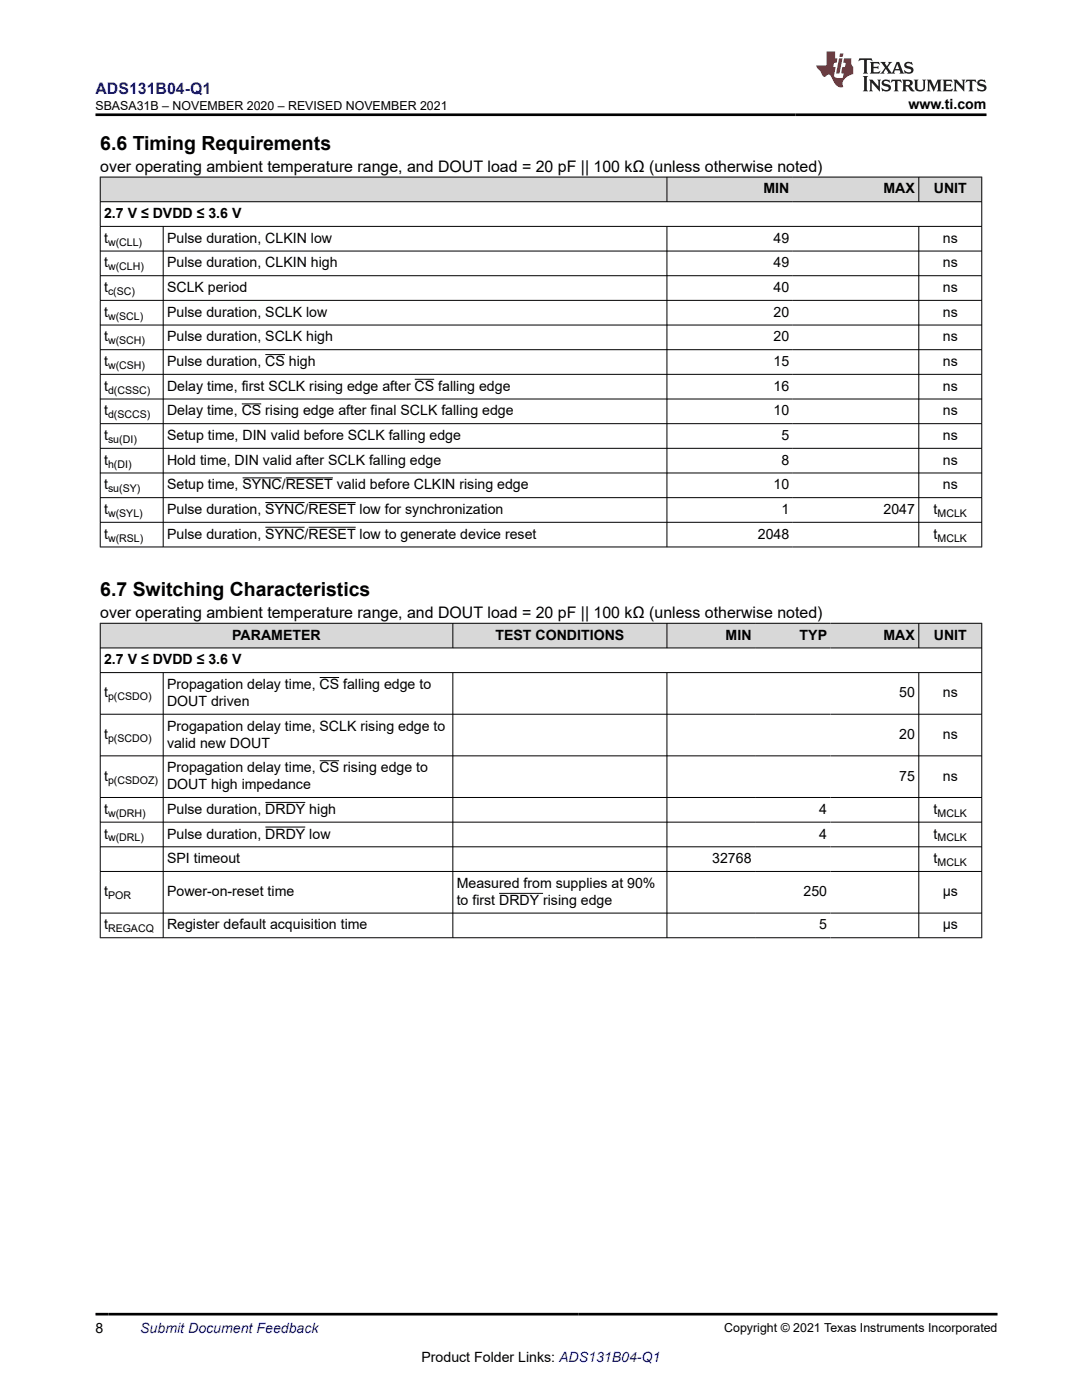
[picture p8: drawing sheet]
<svg xmlns="http://www.w3.org/2000/svg" width="216mm" height="279mm" viewBox="0 0 216 279" stroke-linecap="round" stroke-linejoin="round" font-family="sans-serif">
<defs><g id="words">
<g font-size="3.9">
<text x="20" y="29.9">6.6 Timing Requirements</text>
<text x="20" y="119">6.7 Switching Characteristics</text>
</g>
<text font-size="3.2" fill="#00f" x="19" y="18.7">ADS131B04-Q1</text>
<g font-size="3.2">
<text x="20" y="34.3">over operating ambient temperature range, and DOUT load = 20 pF || 100 kΩ (unless otherwise noted)</text>
<text x="20" y="123.3">over operating ambient temperature range, and DOUT load = 20 pF || 100 kΩ (unless otherwise noted)</text>
</g>
<g font-size="2.8">
<text x="181.3" y="21.8">www.ti.com</text>
<text x="152.3" y="38.6">MIN</text>
<text x="176.3" y="38.6">MAX</text>
<text x="186.3" y="38.6">UNIT</text>
<text x="20.8" y="43.5">2.7 V ≤ DVDD ≤ 3.6 V</text>
<text x="20.8" y="48.5">t</text>
<text x="20.8" y="53.4">t</text>
<text x="33.3" y="48.5">Pulse duration, CLKIN low</text>
<text x="33.3" y="53.4">Pulse duration, CLKIN high</text>
<text x="154.4" y="48.5">49</text>
<text x="154.4" y="53.4">49</text>
<text x="188.1" y="48.5">ns</text>
<text x="188.1" y="53.4">ns</text>
<text x="20.8" y="58.3">t</text>
<text x="33.3" y="58.3">SCLK period</text>
<text x="154.4" y="58.3">40</text>
<text x="188.1" y="58.3">ns</text>
<text x="20.8" y="63.2">t</text>
<text x="33.3" y="63.2">Pulse duration, SCLK low</text>
<text x="154.4" y="63.2">20</text>
<text x="188.1" y="63.2">ns</text>
<text x="20.8" y="68.1">t</text>
<text x="33.3" y="68.1">Pulse duration, SCLK high</text>
<text x="154.4" y="68.1">20</text>
<text x="188.1" y="68.1">ns</text>
<text x="20.8" y="73.1">t</text>
<text x="20.8" y="78">t</text>
<text x="33.3" y="73.1">Pulse duration, CS high</text>
<text x="33.3" y="78">Delay time, first SCLK rising edge after CS falling edge</text>
<text x="154.4" y="73.1">15</text>
<text x="154.4" y="78">16</text>
<text x="188.1" y="73.1">ns</text>
<text x="188.1" y="78">ns</text>
<text x="20.8" y="82.9">t</text>
<text x="33.3" y="82.9">Delay time, CS rising edge after final SCLK falling edge</text>
<text x="154.4" y="82.9">10</text>
<text x="188.1" y="82.9">ns</text>
<text x="20.8" y="87.8">t</text>
<text x="33.3" y="87.8">Setup time, DIN valid before SCLK falling edge</text>
<text x="155.9" y="87.8">5</text>
<text x="188.1" y="87.8">ns</text>
<text x="20.8" y="92.7">t</text>
<text x="33.3" y="92.7">Hold time, DIN valid after SCLK falling edge</text>
<text x="155.9" y="92.7">8</text>
<text x="188.1" y="92.7">ns</text>
<text x="20.8" y="97.7">t</text>
<text x="33.3" y="97.7">Setup time, SYNC/RESET valid before CLKIN rising edge</text>
<text x="154.4" y="97.7">10</text>
<text x="188.1" y="97.7">ns</text>
<text x="20.8" y="102.6">t</text>
<text x="20.8" y="107.5">t</text>
<text x="33.3" y="102.6">Pulse duration, SYNC/RESET low for synchronization</text>
<text x="33.3" y="107.5">Pulse duration, SYNC/RESET low to generate device reset</text>
<text x="151.2" y="107.5">2048</text>
<text x="155.9" y="102.6">1</text>
<text x="176.3" y="102.6">2047</text>
<text x="186.3" y="102.6">t</text>
<text x="186.3" y="107.5">t</text>
<text x="46.3" y="127.7">PARAMETER</text>
<text x="98.9" y="127.7">TEST CONDITIONS</text>
<text x="144.8" y="127.7">MIN</text>
<text x="159.6" y="127.7">TYP</text>
<text x="176.3" y="127.7">MAX</text>
<text x="186.3" y="127.7">UNIT</text>
<text x="20.8" y="132.6">2.7 V ≤ DVDD ≤ 3.6 V</text>
<text x="33.3" y="137.5">Propagation delay time, CS falling edge to</text>
<text x="20.8" y="139.2">t</text>
<text x="33.3" y="140.9">DOUT driven</text>
<text x="179.4" y="139.2">50</text>
<text x="188.1" y="139.2">ns</text>
<text x="20.8" y="147.5">t</text>
<text x="33.3" y="145.8">Progapation delay time, SCLK rising edge to</text>
<text x="33.3" y="149.2">valid new DOUT</text>
<text x="179.4" y="147.5">20</text>
<text x="188.1" y="147.5">ns</text>
<text x="20.8" y="155.8">t</text>
<text x="33.3" y="154.1">Propagation delay time, CS rising edge to</text>
<text x="179.4" y="155.8">75</text>
<text x="188.1" y="155.8">ns</text>
<text x="33.3" y="157.5">DOUT high impedance</text>
<text x="20.8" y="162.4">t</text>
<text x="20.8" y="167.4">t</text>
<text x="33.3" y="162.4">Pulse duration, DRDY high</text>
<text x="33.3" y="167.4">Pulse duration, DRDY low</text>
<text x="163.5" y="162.4">4</text>
<text x="163.5" y="167.4">4</text>
<text x="186.3" y="162.4">t</text>
<text x="186.3" y="167.4">t</text>
<text x="33.3" y="172.3">SPI timeout</text>
<text x="142.1" y="172.3">32768</text>
<text x="186.3" y="172.3">t</text>
<text x="20.8" y="178.9">t</text>
<text x="33.3" y="178.9">Power-on-reset time</text>
<text x="91.1" y="177.2">Measured from supplies at 90%</text>
<text x="160.3" y="178.9">250</text>
<text x="188.1" y="178.9">µs</text>
<text x="20.8" y="185.5">t</text>
<text x="33.3" y="185.5">Register default acquisition time</text>
<text x="91.1" y="180.6">to first DRDY rising edge</text>
<text x="163.5" y="185.5">5</text>
<text x="188.1" y="185.5">µs</text>
<text x="19" y="266.1">8</text>
<text x="84.1" y="271.7">Product Folder Links: ADS131B04-Q1</text>
</g>
<text font-size="2.8" fill="#00f" x="28" y="266.1">Submit Document Feedback</text>
<g font-size="2.5">
<text x="19" y="21.9">SBASA31B – NOVEMBER 2020 – REVISED NOVEMBER 2021</text>
<text x="144.5" y="265.8">Copyright © 2021 Texas Instruments Incorporated</text>
</g>
<g font-size="2.1">
<text x="21.6" y="49">w(CLL)</text>
<text x="21.6" y="53.9">w(CLH)</text>
<text x="21.6" y="58.9">c(SC)</text>
<text x="21.6" y="63.8">w(SCL)</text>
<text x="21.6" y="68.7">w(SCH)</text>
<text x="21.6" y="73.6">w(CSH)</text>
<text x="21.6" y="78.5">d(CSSC)</text>
<text x="21.6" y="83.5">d(SCCS)</text>
<text x="21.6" y="88.4">su(DI)</text>
<text x="21.6" y="93.3">h(DI)</text>
<text x="21.6" y="98.2">su(SY)</text>
<text x="21.6" y="103.2">w(SYL)</text>
<text x="187.1" y="103.2">MCLK</text>
<text x="21.6" y="108.1">w(RSL)</text>
<text x="187.1" y="108.1">MCLK</text>
<text x="21.6" y="139.8">p(CSDO)</text>
<text x="21.6" y="148.1">p(SCDO)</text>
<text x="21.6" y="156.4">p(CSDOZ)</text>
<text x="21.6" y="163">w(DRH)</text>
<text x="21.6" y="167.9">w(DRL)</text>
<text x="187.1" y="163">MCLK</text>
<text x="187.1" y="167.9">MCLK</text>
<text x="187.1" y="172.8">MCLK</text>
<text x="21.6" y="179.5">POR</text>
<text x="21.6" y="186.1">REGACQ</text>
</g>
</g></defs>
<g fill="#d8d8d8">
<path d="M20 35.3h175.9v5h-175.9z" fill-rule="evenodd"/>
<path d="M20.1 35.4h112.9v4.8h-112.9z" fill-rule="evenodd"/>
<path d="M133.1 35.4h25.1v4.8h-25.1z" fill-rule="evenodd"/>
<path d="M158.2 35.4h25.1v4.8h-25.1z" fill-rule="evenodd"/>
<path d="M183.4 35.4h12.4v4.8h-12.4z" fill-rule="evenodd"/>
</g>
<g fill="none" stroke="#000" stroke-width=".2">
<path d="M19.9 35.3h176.1M20 35.3v73.9M133.1 35.3v5M183.3 35.3v5M195.9 35.3v73.9M19.9 40.3h176.1M19.9 45.2h176.1M19.9 50.1h176.1M19.9 55h176.1M19.9 59.9h176.1M32.6 45.2v64M133.1 45.2v64"/>
<path d="M183.3 45.2v64M19.9 64.9h176.1M19.9 69.8h176.1M19.9 74.7h176.1M19.9 79.6h176.1M52.9 70.8h4M82.7 75.7h4M19.9 84.6h176.1M19.9 89.5h176.1M19.9 94.4h176.1M19.9 99.3h176.1M48.2 80.6h4"/>
<path d="M48.4 95.4h7.8M57 95.4h9.4M19.9 104.2h176.1M19.9 109.2h176.1M52.9 100.3h7.9M52.9 105.2h7.9M61.6 100.3h9.4M61.6 105.2h9.4"/>
</g>
<g fill="#d8d8d8">
<path d="M20 124.4h175.9v4.9h-175.9z" fill-rule="evenodd"/>
<path d="M20.1 124.5h70.2v4.7h-70.2z" fill-rule="evenodd"/>
<path d="M90.4 124.5h42.6v4.7h-42.6z" fill-rule="evenodd"/>
<path d="M133.1 124.5h17.6v4.7h-17.6z" fill-rule="evenodd"/>
<path d="M150.7 124.5h15v4.7h-15z" fill-rule="evenodd"/>
<path d="M165.7 124.5h17.6v4.7h-17.6z" fill-rule="evenodd"/>
<path d="M183.4 124.5h12.4v4.7h-12.4z" fill-rule="evenodd"/>
</g>
<g fill="none" stroke="#000" stroke-width=".2">
<path d="M19.9 124.4h176.1M19.9 129.3h176.1M19.9 134.2h176.1M20 124.3v62.9M32.6 134.2v53M63.8 135.2h3.9M90.4 124.3v5.1M90.4 134.2v53M133.1 124.3v5.1M133.1 134.2v53M183.3 124.3v5.1M183.3 134.2v53"/>
<path d="M195.9 124.3v62.9M19.9 142.5h176.1M19.9 150.8h176.1M19.9 159.2h176.1M63.8 151.8h3.9M19.9 164.1h176.1M19.9 169h176.1M19.9 173.9h176.1M52.9 160.1h8M52.9 165.1h8M99.6 178.3h8.8M19.9 182.2h176.1"/>
<path d="M19.9 187.1h176.1"/>
</g>
<path d="M171.5 11.6l-.2 .6 .5-.2h.6v.1v2.2l-.2 .4h1l-.2-.4v-2.2v-.1h.5l.5 .2-.1-.6zM173.6 12.4l.2 .3v1.6l-.2 .4h1.9l.1-.6a1.08 1.08 0 0 1-1.3 .2v-.7h.6l.4 .2v-.7l-.4 .2h-.6v-.5l.2-.2a1 1 0 0 1 1 .3l-.1-.5zM175.7 12.4l.9 1.1-1 1.2h.9l-.2-.2 .5-.8 .4 .8-.2 .2h1.6l-.2-.2 .2-.5h.9l.1 .5-.1 .2h.9l-.2-.4-.8-1.9h-.5l-.9 2.1-.9-1.1 .9-1h-.8l.2 .2-.4 .6-.4-.6 .2-.2zM179 12.8l.4 1h-.7zM180.7 12.5a.65 .65 0 0 0-.2 .7 .65 .65 0 0 0 .6 .5l.6 .1 .1 .3a.79 .79 0 0 1-.7 .4 .79 .79 0 0 1-.7-.5l.1 .7 .2-.1a.93 .93 0 0 0 1.1 0 .93 .93 0 0 0 .4-.9 1.46 1.46 0 0 0-1.2-.6l-.1-.3a1.09 1.09 0 0 1 1.2 .2l-.2-.6-.1 .1-.5-.2zM172.2 15.2l.2 .4v2.2l-.2 .4h1l-.2-.4v-2.2l.2-.4zM173.4 15.9l.2 .4v1.5l-.2 .4h.8l-.3-.4 .1-1.3 1.6 1.8v-2l.2-.4h-.7l.1 .2 .1 1.1-1.2-1.3zM176.2 16a.65 .65 0 0 0-.2 .8 .65 .65 0 0 0 .6 .4l.6 .2 .1 .2a.79 .79 0 0 1-.7 .4 .79 .79 0 0 1-.7-.5l.1 .7 .2-.1a.93 .93 0 0 0 1.1 .1 .93 .93 0 0 0 .4-1 1.46 1.46 0 0 0-1.2-.5l-.1-.4a1.09 1.09 0 0 1 1.2 .2l-.1-.6-.2 .1-.5-.1zM177.9 15.9l-.1 .6a.63 .63 0 0 1 .8-.3v1.6l-.3 .4h1l-.2-.4v-1.6a.66 .66 0 0 1 .8 .3l-.1-.6zM180 15.9l.2 .4v1.5l-.2 .4h1l-.2-.2-.1-.7h.5l.1 .2a.79 .79 0 0 0 1.2 .6l-1-.9a.61 .61 0 0 0 .6-.6 .61 .61 0 0 0-.5-.7zM180.8 16.2h.1a.47 .47 0 0 1 .5 .1 .47 .47 0 0 1 .1 .5l-.1 .1-.7 .1zM182.3 15.9l.2 .2a2.27 2.27 0 0 0 .4 2 1.04 1.04 0 0 0 1.7-.7v-1.3l.2-.2h-.8l.2 .4v1.1a.6 .6 0 0 1-.6 .6 .6 .6 0 0 1-.6-.6v-1.1l.3-.4zM184.9 15.9l.2 .4v1.5l-.2 .4h.8l-.3-.4v-1.4l.9 1.9 .9-1.9v1.4l-.3 .4h1l-.2-.4v-1.5l.2-.4h-.8l-.7 1.5-.6-1.5zM188.1 15.9l.2 .4v1.5l-.2 .4h1.9l.1-.6a1.09 1.09 0 0 1-1.3 .2v-.7h.6l.4 .2v-.6l-.4 .2h-.6v-.6l.2-.1a1.01 1.01 0 0 1 1 .3l-.1-.6zM190.2 15.9l.3 .4v1.5l-.3 .4h.8l-.2-.4v-1.3l1.6 1.8v-2l.2-.4h-.7l.2 .2v1.1l-1.2-1.3zM192.8 15.9l-.1 .6a.63 .63 0 0 1 .8-.3v1.6l-.3 .4h1l-.2-.4v-1.6a.66 .66 0 0 1 .8 .3l-.1-.6zM195.2 16a.65 .65 0 0 0-.2 .8 .65 .65 0 0 0 .6 .4l.6 .2 .2 .2a.79 .79 0 0 1-.7 .4 .79 .79 0 0 1-.7-.5l.1 .7 .2-.1a.93 .93 0 0 0 1 .1 .93 .93 0 0 0 .5-1 1.46 1.46 0 0 0-1.3-.5v-.4a1.09 1.09 0 0 1 1.2 .2l-.2-.6-.2 .1-.5-.1z" fill="#231f20"/>
<path d="M164.9 10.3v2.7h-2l.1 .4 .8 1a.95 .95 0 0 0 1 .9 .59 .59 0 0 1 .5-.4 .59 .59 0 0 1 .5 .3l.4 .8a1.59 1.59 0 0 0 2.1 1.4 1.61 1.61 0 0 1 1-2.3l1-.3-.1-1.5a1.59 1.59 0 0 1-.3-1.7h-1.5l-.2 .9h.6l-.2 .9h-.5l-.2 .9v.3l.4 .1-.1 .9h-.7a.73 .73 0 0 1-1-.7l.3-1.5h-.5l.1-.9h.5l.2-.9h-.5v-1.3zM167.4 11.6l-.6 3.1h.7l.6-3.1zM167.6 10.7l-.1 .6h.7l.1-.6z" fill="#ed1c24"/>
<path d="M19 22.9h177.8M19 262.3h180" fill="none" stroke="#000" stroke-width=".53"/>
<use href="#words"/>
</svg>
